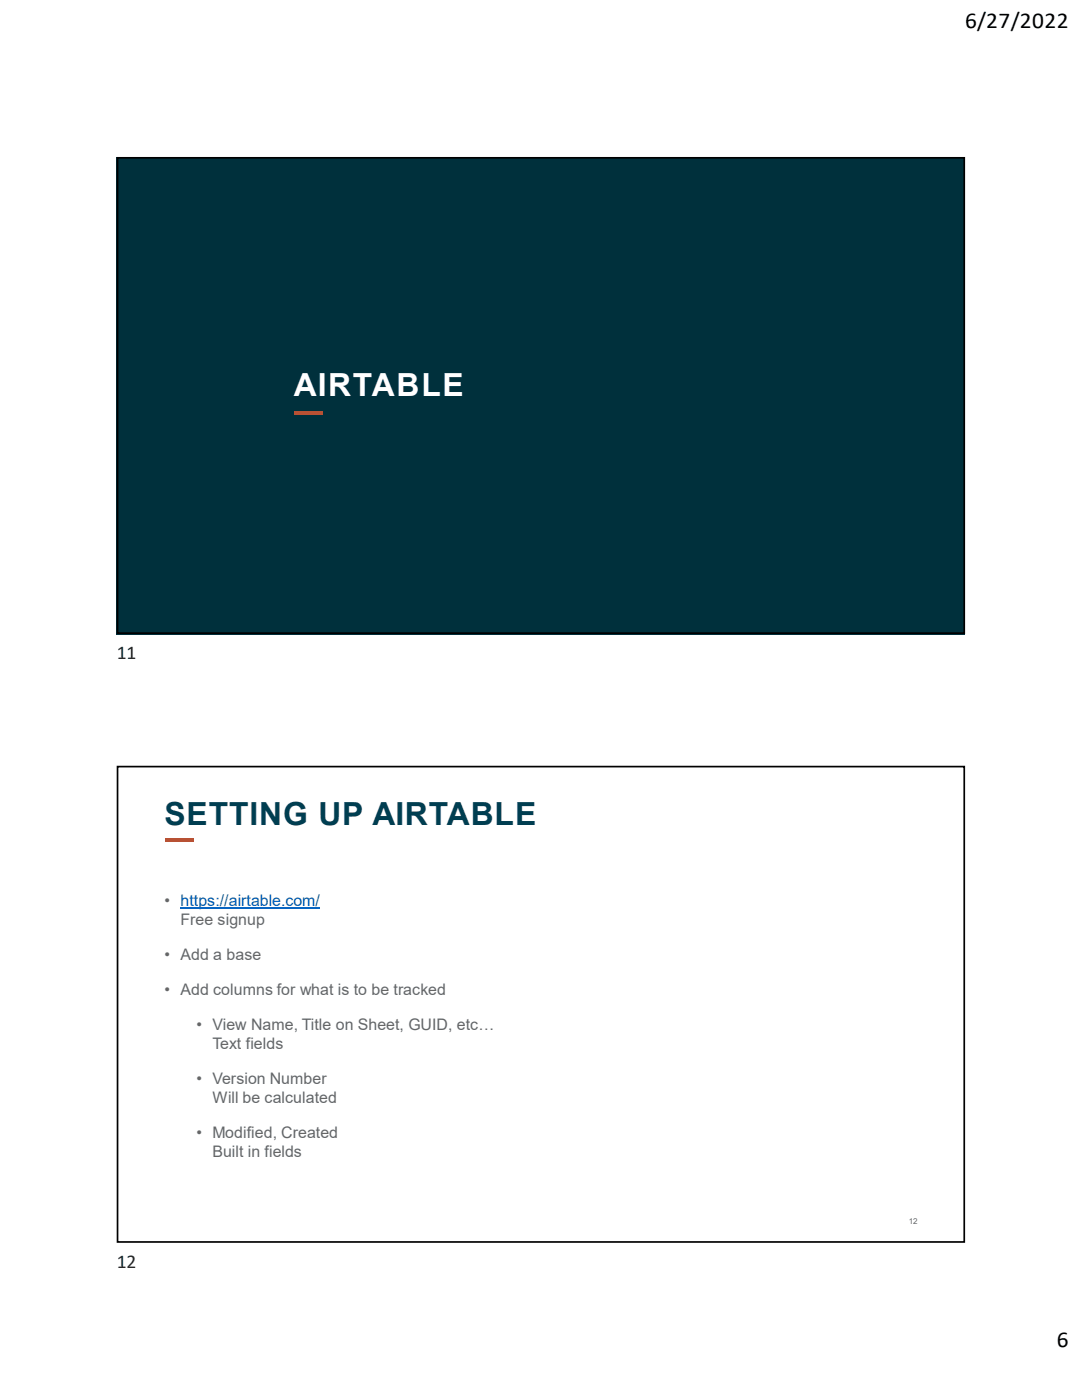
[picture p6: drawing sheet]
<svg xmlns="http://www.w3.org/2000/svg" width="216mm" height="279mm" viewBox="0 0 216 279" stroke-linecap="round" stroke-linejoin="round" font-family="sans-serif">
<defs><g id="words">
<text font-size="6.3" fill="#fff" x="58.6" y="79">AIRTABLE</text>
<text font-size="6.3" fill="#003e51" x="32.9" y="164.6">SETTING UP AIRTABLE</text>
<g font-size="4.5">
<text x="192.6" y="5.6">6/27/2022</text>
<text x="210.9" y="268.9">6</text>
</g>
<g font-size="3.9" fill="#262626">
<text x="23.3" y="131.6">11</text>
<text x="23.3" y="253.2">12</text>
</g>
<g font-size="3.2" fill="#636669">
<text x="32.9" y="180.8">• https://airtable.com/</text>
<text x="36" y="184.6">Free signup</text>
<text x="32.9" y="191.6">• Add a base</text>
<text x="32.9" y="198.6">• Add columns for what is to be tracked</text>
<text x="39.2" y="205.6">• View Name, Title on Sheet, GUID, etc…</text>
<text x="42.4" y="209.4">Text fields</text>
<text x="39.2" y="216.4">• Version Number</text>
<text x="42.4" y="220.2">Will be calculated</text>
<text x="39.2" y="227.2">• Modified, Created</text>
<text x="42.4" y="231">Built in fields</text>
</g>
<text font-size="1.6" fill="#636669" x="181.4" y="244.2">12</text>
</g></defs>
<path d="M23.3 31.3h169.3v95.3h-169.3z" fill="#00303c"/>
<path d="M58.7 82.1h5.7v.8h-5.7z" fill="#d3451d"/>
<path d="M23.5 31.5h168.9v94.9h-168.9z" fill="none" stroke="#000" stroke-width=".34"/>
<path d="M23.3 152.8h169.3v95.3h-169.3z" fill="#fff"/>
<path d="M36 181.3h27.8" fill="none" stroke="#0563c1" stroke-width=".21"/>
<path d="M33 167.2h5.7v.7h-5.7z" fill="#d3451d"/>
<path d="M23.5 153h168.9v94.9h-168.9z" fill="none" stroke="#000" stroke-width=".34"/>
<use href="#words"/>
</svg>
